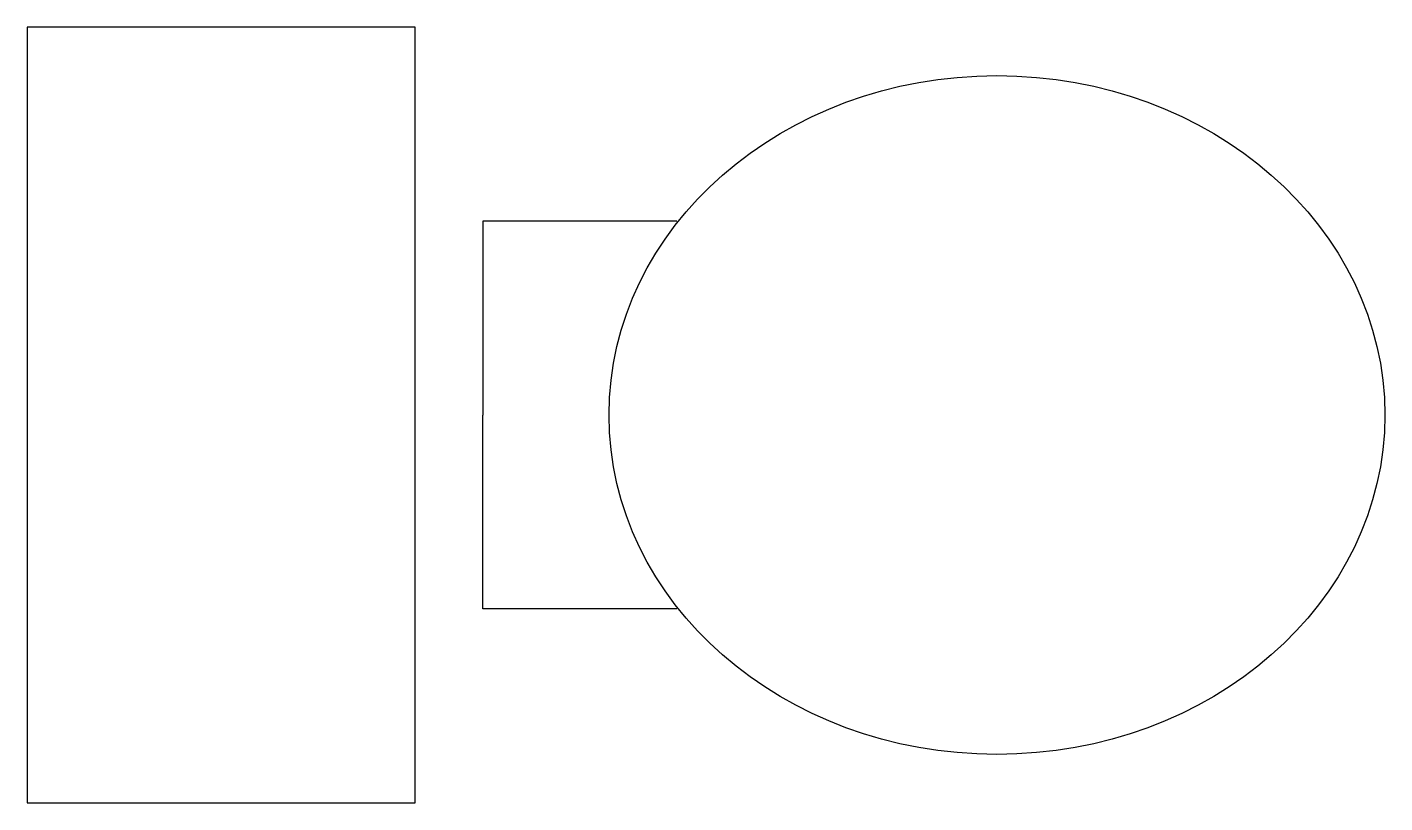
# Model space of a CAD drawing. Extents: x 200 to 900, y 200 to 600.
import ezdxf

# ---------------------------------------------------------------- set-up
doc = ezdxf.new("R2010")
doc.units = 0
doc.header["$LTSCALE"] = 0.7
doc.layers.add('EQUIPS（室内设施）', color=4, linetype='CONTINUOUS')

msp = doc.modelspace()

# ---------------------------------------------------------------- linework, layer by layer
at = {"layer": 'EQUIPS（室内设施）', "ltscale": 0.3}
for p, q in [((400, 600), (200, 600)), ((200, 600), (200, 200)), ((400, 200), (400, 600)), ((535, 500), (435, 500)), ((435, 500), (435, 400)), ((435, 300), (435, 400)), ((535, 300), (435, 300)), ((200, 200), (400, 200))]:
    msp.add_line(p, q, dxfattribs=at)
msp.add_ellipse((700, 400), major_axis=(200, 0), ratio=0.875, dxfattribs=at)

doc.saveas('drawing.dxf')
